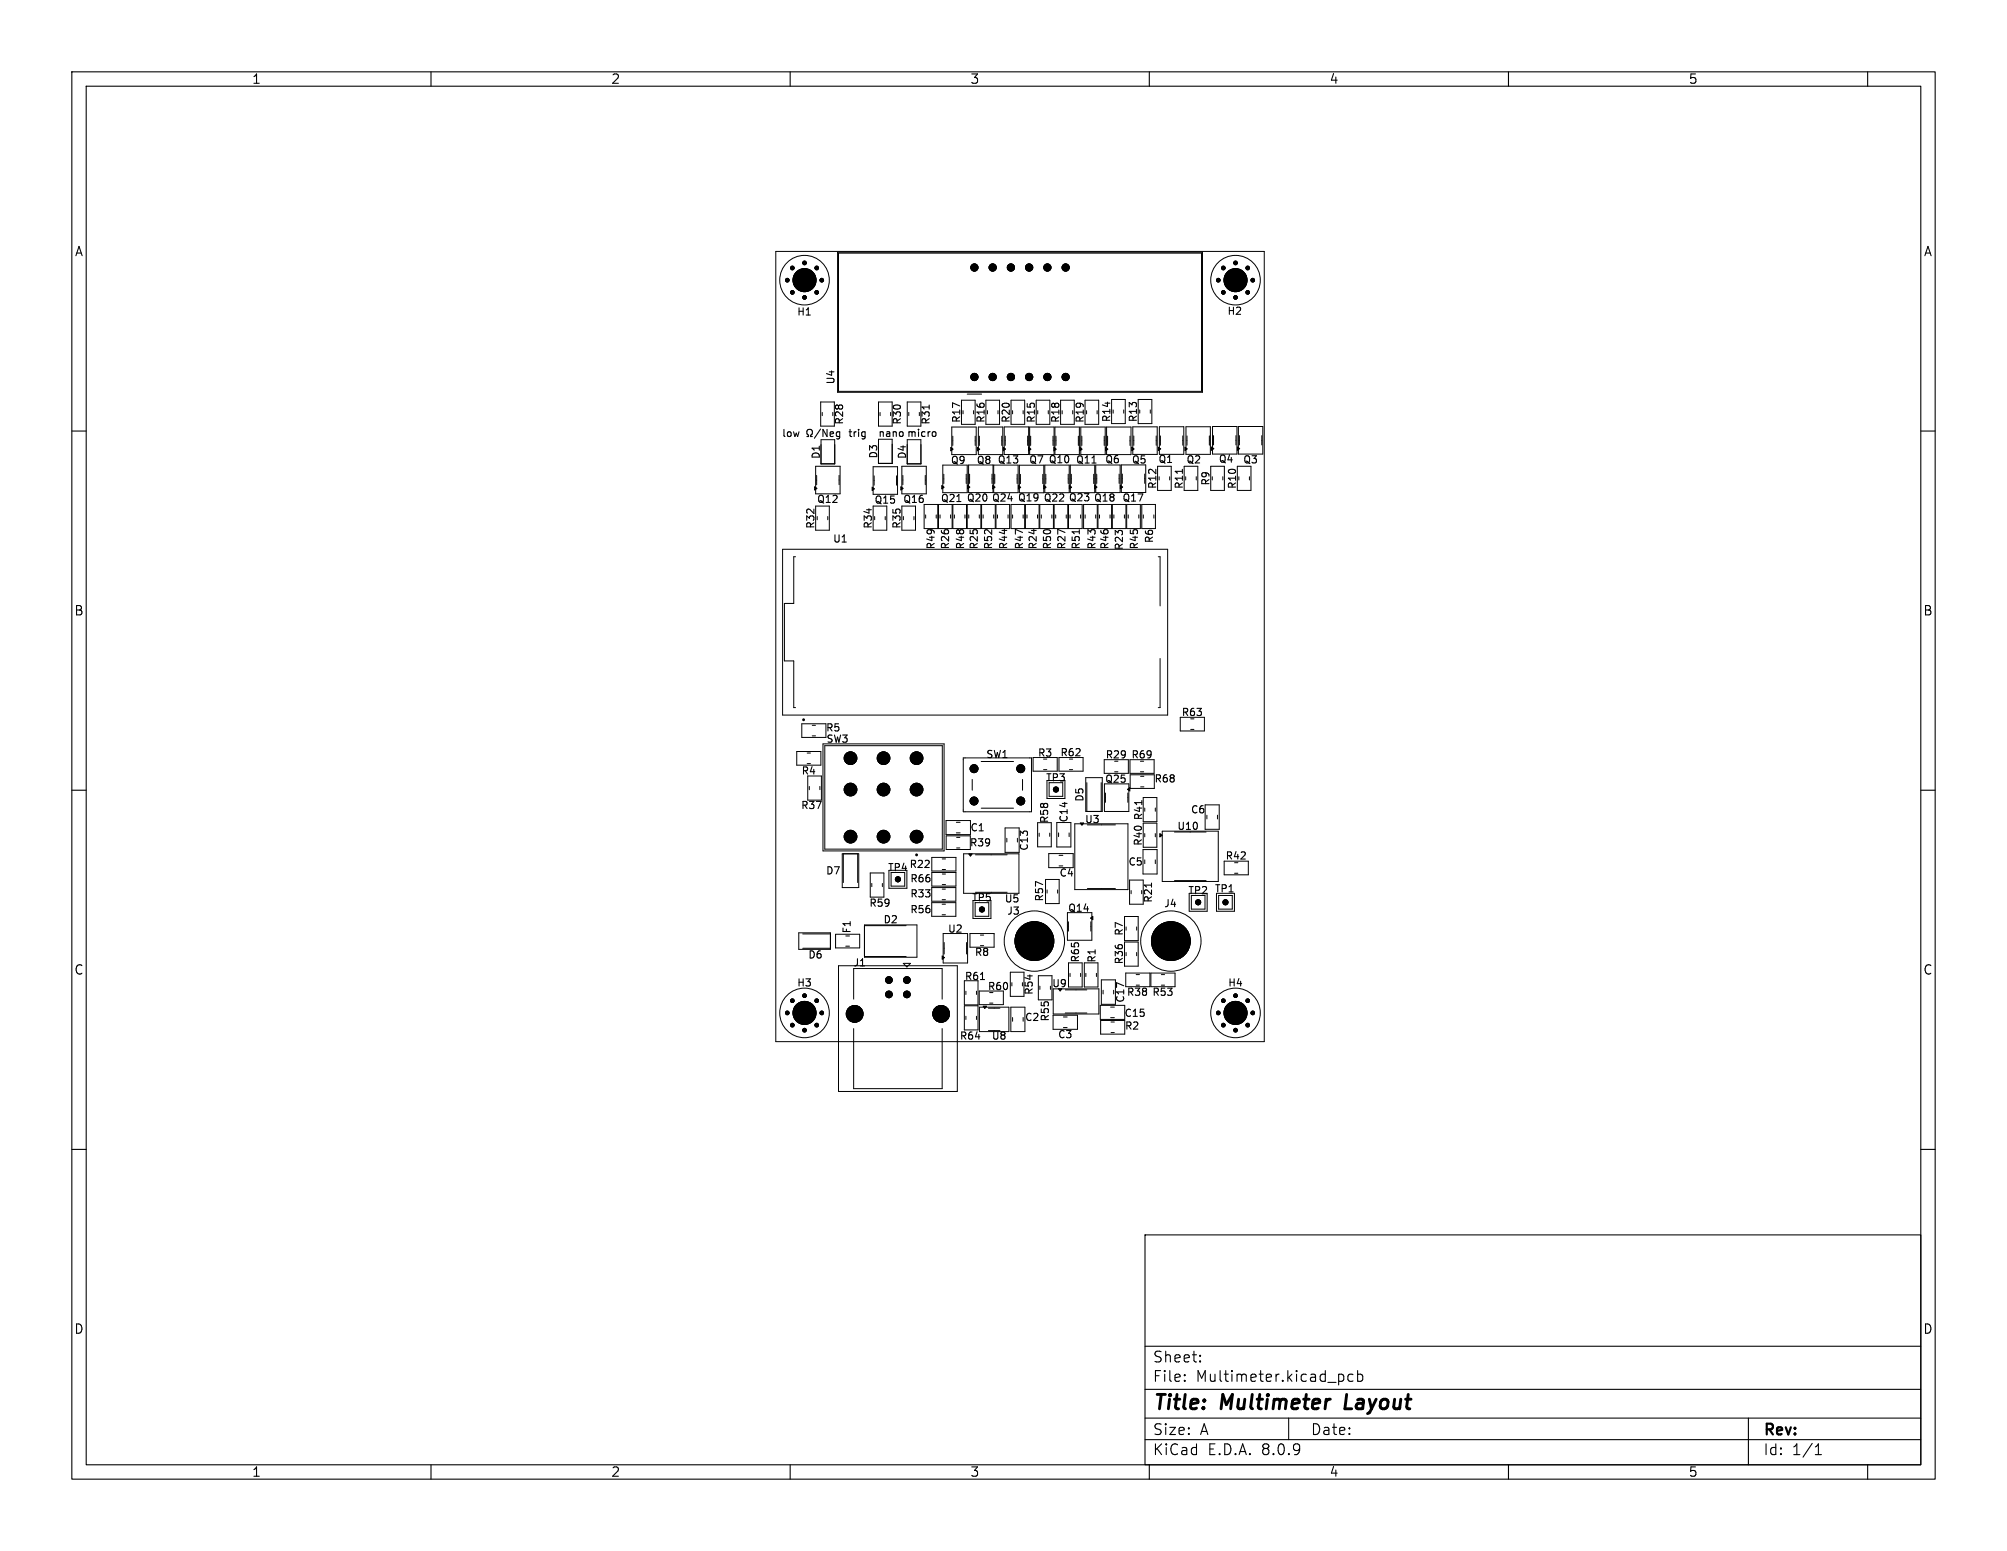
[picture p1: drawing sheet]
<svg xmlns="http://www.w3.org/2000/svg" width="279mm" height="216mm" viewBox="0 0 279 216" stroke-linecap="round" stroke-linejoin="round" font-family="sans-serif">
<defs><g id="words">
<g font-size="2.8">
<text x="160.4" y="196.8">Title:</text>
<text x="170.1" y="196.8">Multimeter</text>
<text x="188.1" y="196.8">Layout</text>
</g>
<g font-size="2.1">
<text x="160.4" y="189.9">Sheet:</text>
<text x="160.4" y="192.6">File:</text>
<text x="166.5" y="192.6">Multimeter.kicad_pcb</text>
<text x="160.4" y="202.8">KiCad</text>
<text x="160.4" y="200">Size:</text>
<text x="167" y="200">A</text>
<text x="168.1" y="202.8">E.D.A.</text>
<text x="175.7" y="202.8">8.0.9</text>
<text x="182.4" y="200">Date:</text>
<text x="245.4" y="200.2">Rev:</text>
<text x="245.4" y="202.8">Id:</text>
<text x="249.5" y="202.8">1/1</text>
</g>
<g font-size="1.8">
<text x="35" y="11.9">1</text>
<text x="85" y="11.9">2</text>
<text x="135" y="11.9">3</text>
<text x="185" y="11.9">4</text>
<text x="235" y="11.9">5</text>
<text x="10.3" y="35.9">A</text>
<text x="267.7" y="35.9">A</text>
<text x="10.3" y="85.9">B</text>
<text x="267.7" y="85.9">B</text>
<text x="10.3" y="135.9">C</text>
<text x="267.7" y="135.9">C</text>
<text x="10.3" y="185.9">D</text>
<text x="267.7" y="185.9">D</text>
<text x="35" y="205.8">1</text>
<text x="85" y="205.8">2</text>
<text x="135" y="205.8">3</text>
<text x="185" y="205.8">4</text>
<text x="235" y="205.8">5</text>
</g>
<g font-size="1.4">
<text x="110.9" y="44.1">H1</text>
<text x="170.8" y="44">H2</text>
<text x="116.4" y="53.6" transform="rotate(-90 116.4 53.6)">U4</text>
<text x="117.6" y="59.2" transform="rotate(-90 117.6 59.2)">R28</text>
<text x="125.6" y="59.2" transform="rotate(-90 125.6 59.2)">R30</text>
<text x="129.6" y="59.2" transform="rotate(-90 129.6 59.2)">R31</text>
<text x="133.9" y="59" transform="rotate(-90 133.9 59)">R17</text>
<text x="137.3" y="59" transform="rotate(-90 137.3 59)">R16</text>
<text x="140.8" y="59" transform="rotate(-90 140.8 59)">R20</text>
<text x="144.3" y="59" transform="rotate(-90 144.3 59)">R15</text>
<text x="147.7" y="59" transform="rotate(-90 147.7 59)">R18</text>
<text x="151.1" y="59" transform="rotate(-90 151.1 59)">R19</text>
<text x="154.8" y="58.9" transform="rotate(-90 154.8 58.9)">R14</text>
<text x="158.5" y="58.9" transform="rotate(-90 158.5 58.9)">R13</text>
<text x="108.8" y="60.9">low</text>
<text x="114.3" y="64" transform="rotate(-90 114.3 64)">D1</text>
<text x="118" y="60.9">trig</text>
<text x="122.2" y="60.9">nano micro</text>
<text x="122.3" y="63.9" transform="rotate(-90 122.3 63.9)">D3</text>
<text x="126.3" y="64" transform="rotate(-90 126.3 64)">D4</text>
<text x="132.3" y="64.8">Q9</text>
<text x="135.9" y="64.8">Q8</text>
<text x="138.8" y="64.7">Q13</text>
<text x="143.2" y="64.7">Q7 Q10</text>
<text x="149.7" y="64.7">Q11</text>
<text x="153.8" y="64.7">Q6</text>
<text x="157.5" y="64.7">Q5</text>
<text x="161.2" y="64.7">Q1</text>
<text x="165.1" y="64.7">Q2</text>
<text x="169.6" y="64.6">Q4</text>
<text x="173" y="64.7">Q3</text>
<text x="113.6" y="70.2">Q12</text>
<text x="121.6" y="70.3">Q15</text>
<text x="125.6" y="70.2">Q16</text>
<text x="130.9" y="70.1">Q21</text>
<text x="134.5" y="70">Q20 Q24</text>
<text x="141.6" y="70">Q19 Q22 Q23 Q18</text>
<text x="156.2" y="70">Q17</text>
<text x="161.2" y="68.2" transform="rotate(-90 161.2 68.2)">R12</text>
<text x="164.9" y="68.2" transform="rotate(-90 164.9 68.2)">R11</text>
<text x="168.6" y="67.7" transform="rotate(-90 168.6 67.7)">R9</text>
<text x="172.3" y="68.2" transform="rotate(-90 172.3 68.2)">R10</text>
<text x="113.6" y="73.7" transform="rotate(-90 113.6 73.7)">R32</text>
<text x="115.9" y="75.7">U1</text>
<text x="121.6" y="73.7" transform="rotate(-90 121.6 73.7)">R34</text>
<text x="125.6" y="73.7" transform="rotate(-90 125.6 73.7)">R35</text>
<text x="130.3" y="76.6" transform="rotate(-90 130.3 76.6)">R49</text>
<text x="132.3" y="76.6" transform="rotate(-90 132.3 76.6)">R26</text>
<text x="134.4" y="76.6" transform="rotate(-90 134.4 76.6)">R48</text>
<text x="136.3" y="76.6" transform="rotate(-90 136.3 76.6)">R25</text>
<text x="138.3" y="76.6" transform="rotate(-90 138.3 76.6)">R52</text>
<text x="140.4" y="76.6" transform="rotate(-90 140.4 76.6)">R44</text>
<text x="142.6" y="76.6" transform="rotate(-90 142.6 76.6)">R47</text>
<text x="144.5" y="76.6" transform="rotate(-90 144.5 76.6)">R24</text>
<text x="146.5" y="76.6" transform="rotate(-90 146.5 76.6)">R50</text>
<text x="148.5" y="76.6" transform="rotate(-90 148.5 76.6)">R27</text>
<text x="150.5" y="76.6" transform="rotate(-90 150.5 76.6)">R51</text>
<text x="152.7" y="76.6" transform="rotate(-90 152.7 76.6)">R43</text>
<text x="154.5" y="76.6" transform="rotate(-90 154.5 76.6)">R46</text>
<text x="156.5" y="76.7" transform="rotate(-90 156.5 76.7)">R23</text>
<text x="158.6" y="76.6" transform="rotate(-90 158.6 76.6)">R45</text>
<text x="160.7" y="75.7" transform="rotate(-90 160.7 75.7)">R6</text>
<text x="164.4" y="99.9">R63</text>
<text x="114.9" y="102">R5</text>
<text x="114.9" y="103.6">SW3</text>
<text x="137.2" y="105.7">SW1</text>
<text x="144.4" y="105.5">R3</text>
<text x="147.5" y="105.5">R62</text>
<text x="153.8" y="105.8">R29</text>
<text x="157.4" y="105.8">R69</text>
<text x="111.4" y="112.8">R37</text>
<text x="111.5" y="108">R4</text>
<text x="145.5" y="109">TP3</text>
<text x="151" y="111.7" transform="rotate(-90 151 111.7)">D5</text>
<text x="153.7" y="109.2">Q25</text>
<text x="160.6" y="109.1">R68</text>
<text x="165.7" y="113.4">C6</text>
<text x="134.9" y="118">R39</text>
<text x="135" y="115.9">C1</text>
<text x="143.3" y="118.5" transform="rotate(-90 143.3 118.5)">C13</text>
<text x="146.1" y="114.7" transform="rotate(-90 146.1 114.7)">R58</text>
<text x="148.8" y="114.6" transform="rotate(-90 148.8 114.6)">C14</text>
<text x="150.9" y="114.8">U3</text>
<text x="159.2" y="117.8" transform="rotate(-90 159.2 117.8)">R40</text>
<text x="159.2" y="114.3" transform="rotate(-90 159.2 114.3)">R41</text>
<text x="163.8" y="115.7">U10</text>
<text x="170.5" y="119.9">R42</text>
<text x="114.9" y="121.9">D7</text>
<text x="123.5" y="121.5">TP4</text>
<text x="126.5" y="121">R22</text>
<text x="126.6" y="125.1">R33</text>
<text x="126.6" y="123">R66</text>
<text x="135.2" y="125.7">TP5</text>
<text x="139.8" y="125.8">U5</text>
<text x="145.4" y="125.6" transform="rotate(-90 145.4 125.6)">R57</text>
<text x="147.4" y="122.2">C4</text>
<text x="157" y="120.7">C5</text>
<text x="160.6" y="125.8" transform="rotate(-90 160.6 125.8)">R21</text>
<text x="165.3" y="124.7">TP2</text>
<text x="169" y="124.4">TP1</text>
<text x="118.6" y="130" transform="rotate(-90 118.6 130)">F1</text>
<text x="120.9" y="126.4">R59</text>
<text x="122.9" y="128.7">D2</text>
<text x="126.6" y="127.3">R56</text>
<text x="131.9" y="130">U2</text>
<text x="140.1" y="127.5">J3</text>
<text x="148.6" y="127.1">Q14</text>
<text x="156.5" y="130.4" transform="rotate(-90 156.5 130.4)">R7</text>
<text x="162" y="126.5">J4</text>
<text x="110.9" y="137.5">H3</text>
<text x="112.4" y="133.6">D6</text>
<text x="118.7" y="134.7">J1</text>
<text x="134.2" y="136.6">R61</text>
<text x="135.6" y="133.3">R8</text>
<text x="146.4" y="137.6">U9</text>
<text x="150.4" y="134.1" transform="rotate(-90 150.4 134.1)">R65</text>
<text x="152.7" y="134.1" transform="rotate(-90 152.7 134.1)">R1</text>
<text x="156.5" y="134.3" transform="rotate(-90 156.5 134.3)">R36</text>
<text x="170.9" y="137.5">H4</text>
<text x="137.4" y="138">R60</text>
<text x="142.6" y="142.3">C2</text>
<text x="144" y="138.6" transform="rotate(-90 144 138.6)">R54</text>
<text x="146.2" y="142.3" transform="rotate(-90 146.2 142.3)">R55</text>
<text x="156.4" y="141.7">C15</text>
<text x="156.5" y="143.5">R2</text>
<text x="156.7" y="139.7" transform="rotate(-90 156.7 139.7)">C17</text>
<text x="156.8" y="138.8">R38</text>
<text x="160.3" y="138.8">R53</text>
<text x="133.5" y="144.9">R64</text>
<text x="138" y="144.9">U8</text>
<text x="147.2" y="144.7">C3</text>
</g>
</g></defs>
<g fill="none" stroke="#000" stroke-width=".15">
<path d="M10 10h259.4v195.9h-259.4zM12 12h255.4v191.9h-255.4zM60 10v2M110 10v2M160 10v2M210 10v2M260 10v2M114.2 59.7l-.8 1.3M115.1 59.8v1l-.5-1v1M129.4 56.4v.5M10 60h2M112.3 60.8h.3v-.2a.43 .43 0 0 1-.2-.6 .43 .43 0 0 1 .5-.2 .46 .46 0 0 1 0 .8v.2h.2"/>
<path d="M115.6 60.4l.4-.1v-.1l-.3-.1-.1 .1v.5h.4M116.9 60.2l-.3-.1-.2 .2 .1 .4h.4M116.9 60.1v.8l-.2 .2h-.2M120.3 60.1l.1 .1M120.4 60.1v.8l-.1 .2M120.4 60.7l-.1 .1M130 60.1h.2l.1 .2v.4l-.3 .1M133.2 69.8h.6M150.3 73.7v.6M152 64.5h.6M164.6 65.3v.6M267.4 60h2"/>
<path d="M10 110h2M159 111.4v.6M267.4 110h2M136.5 136.4h.6M160.3 122.9v.6M10 160h2M159.4 171.9h108v32h-108zM267.4 160h2M159.4 197.4h108M159.4 193.4h108M159.4 187.4h108M164.9 192.1l.1 .1-.1 .1"/>
<path d="M164.9 192.1v.1v.1M164.9 191.4v.1M164.9 192.1v.2M164.9 191.4h.1l-.1 .1M167.1 189.4v.1v.1M167.1 189.4l-.1 .1 .1 .1M167.1 188.7v.1M167.1 189.4v.2M167.1 188.7h-.1l.1 .1M179.4 197.4v3M186.8 191.3l.3 .3v.4l-.3 .3M188.4 191.4l-.5-.1-.3 .3v.4l.2 .2 .1 .1 .5-.1"/>
<path d="M189 191.4l.4-.1 .3 .3v.4l-.1 .2-.2 .1-.4-.1M189 190.8v1.5M243.4 197.4v6.5M60 203.9v2M110 203.9v2M159.4 200.4h108M160 203.9v2M210 203.9v2M252.7 202.5h.9M252.7 201.4l.4-.4v1.5M260 203.9v2"/>
</g>
<path d="M187.5 194.1l-.3 2h1" fill="none" stroke="#000" stroke-width=".4"/>
<g fill="none" stroke="#000" stroke-width=".14">
<path d="M108 35h68v110h-68zM116.6 35.1h50.8v19.5h-50.8zM116.7 35.2h50.6v19.3h-50.6zM114.3 56h1.9v3.3h-1.9zM114.5 57.4v.5M115.9 57.4v.5M122.3 56h1.9v3.3h-1.9zM122.5 57.4v.5M124 57.4v.5M126.3 56h1.9v3.3h-1.9zM126.5 57.4v.5M128 57.4v.5"/>
<path d="M132.5 59.4h3.4v3.9h-3.4zM133.9 55.7h1.9v3.4h-1.9zM134.7 54.9h1.9M135.5 57.2v.4M136.2 59.4h3.4v3.9h-3.4zM137.2 55.7h1.9v3.4h-1.9zM138.9 57.2v.4M139.8 59.4h3.4v3.9h-3.4zM140.7 55.7h1.9v3.4h-1.9zM142.4 57.2v.4M143.3 59.4h3.4v3.9h-3.4zM144.3 55.7h1.9v3.4h-1.9z"/>
<path d="M145.9 57.2v.4M146.9 59.4h3.4v3.9h-3.4zM147.6 55.7h1.9v3.4h-1.9zM149.3 57.2v.4M150.5 59.4h3.4v3.9h-3.4zM151 55.7h1.9v3.4h-1.9zM152.7 57.2v.4M154 59.4h3.4v3.9h-3.4zM154.7 55.6h1.9v3.4h-1.9zM156.4 57.1v.4M157.7 59.4h3.4v3.9h-3.4zM158.4 55.6h1.9v3.4h-1.9z"/>
<path d="M160.1 57.1v.4M161.4 59.4h3.4v3.8h-3.4zM165.1 59.4h3.4v3.8h-3.4zM168.8 59.4h3.4v3.8h-3.4zM172.4 59.4h3.4v3.8h-3.4zM108.9 76.5h53.6v23h-53.6zM110.8 77.5h-.3v6.5h-1.3v8h1.3v6.5h.3M113.5 64.9h3.5v3.8h-3.5zM113.5 70.4v3.4h2v-3.4M113.7 66.2v1.3M114.3 61.2h1.9v3.4h-1.9zM115.2 71.9v.5"/>
<path d="M116.8 66.2v1.3M121.6 65h3.3v3.8h-3.3zM121.6 70.4v3.4h1.9v-3.4M121.7 66.2v1.3M122.3 61.1v3.4h1.9v-3.4M122.3 64.5h1.9M123.2 71.9v.5M124.8 66.2v1.3M125.5 64.9h3.4v3.8h-3.4zM125.5 70.4v3.4h1.9v-3.4M125.7 66.2v1.3M126.3 61.2v3.4h1.9v-3.4"/>
<path d="M127.2 71.9v.5M128.6 70.2h1.9v3.4h-1.9zM128.8 66.2v1.3M128.9 71.7v.4M130.3 71.7v.4M130.6 70.2v3.4h1.9v-3.4M130.9 71.7v.4M131.2 64.7h3.5v3.9h-3.5zM131.4 66v1.3M132.3 71.7v.4M132.6 60.7v1.3M132.6 70.2h1.9v3.4h-1.9z"/>
<path d="M132.9 71.7v.4M134.3 71.7v.4M134.5 66v1.3M134.7 70.2v3.4h1.9v-3.4M134.8 64.7h3.4v3.9h-3.4zM134.9 71.7v.4M135 66v1.3M135.8 60.7v1.3M136.3 71.7v.4M136.3 60.7v1.3M136.6 70.2v3.4h1.9v-3.4M136.9 71.7v.4"/>
<path d="M138.1 66v1.3M138.3 71.7v.4M138.3 64.7h3.4v3.9h-3.4zM138.5 66v1.3M138.6 70.2v3.4h1.9v-3.4M138.9 71.7v.4M139.5 60.7v1.3M139.9 60.7v1.3M140.3 71.7v.4M140.7 70.2h1.9v3.4h-1.9zM141 71.7v.4M141.6 66v1.3"/>
<path d="M141.9 64.8h3.4v3.8h-3.4zM142.1 66v1.3M142.4 71.7v.4M142.8 70.2v3.4h1.9v-3.4M143 71.7v.4M143.1 60.7v1.3M143.5 60.7v1.3M144.4 71.7v.4M144.7 70.2v3.4h1.9v-3.4M145 71.7v.4M145.2 66v1.3M145.5 64.7h3.4v3.9h-3.4z"/>
<path d="M145.6 66v1.3M146.4 71.7v.4M146.6 60.7v1.3M146.7 70.2v3.4h1.9v-3.4M147 71.7v.4M147 60.7v1.3M148.4 71.7v.4M148.7 66v1.3M148.7 70.2v3.4h1.9v-3.4M149 71.7v.4M149 64.7h3.4v3.9h-3.4zM149.1 66v1.3"/>
<path d="M150.1 60.7v1.3M150.4 71.7v.4M150.6 60.7v1.3M150.9 70.2v3.4h1.9v-3.4M151.1 71.7v.4M152.3 66v1.3M152.5 71.7v.4M152.5 64.7h3.4v3.9h-3.4zM152.7 66v1.3M152.8 70.2v3.4h1.9v-3.4M153.1 71.7v.4M153.7 60.7v1.3"/>
<path d="M154.2 60.7v1.3M154.5 71.7v.4M154.8 70.2h1.9v3.4h-1.9zM155.1 71.7v.4M155.8 66v1.3M156.1 64.7h3.4v3.9h-3.4zM156.2 66v1.3M156.5 71.7v.4M156.8 70.2v3.4h1.9v-3.4M157.1 71.7v.4M157.3 60.7v1.3M157.8 60.7v1.3"/>
<path d="M158.5 71.7v.4M158.9 70.2h2v3.4h-2zM159.2 71.7v.4M159.4 66v1.3M160.6 71.7v.4M161 60.7v1.3M161.1 64.9v3.4h1.9v-3.4M161.3 77.5h.2v6.8M161.5 60.7v1.3M162.8 66.4v.4M164.7 60.7v1.3M164.8 64.9v3.4h2v-3.4"/>
<path d="M165.2 60.7v1.3M166.5 66.4v.4M168.4 60.7v1.3M168.5 64.9h1.9v3.4h-1.9zM168.9 60.6v1.3M170.2 66.4v.4M172.1 60.6v1.3M172.2 64.9h1.9v3.4h-1.9zM172.5 60.6v1.3M173.9 66.4v.4M175.7 60.6v1.3M161.5 91.7v6.8h-.2"/>
<path d="M164.3 99.9h3.4v1.9h-3.4zM110.9 104.6h3.4v1.9h-3.4zM111.6 100.8h3.4v1.9h-3.4zM112.4 104.8h.4M112.4 106.3h.4M112.4 111.4v-3.4h1.9v3.4M112.7 109.5v.4M113.1 101h.4M113.1 102.4h.4M114.1 109.5v.4M114.6 103.5h16.8v15h-16.8zM114.8 103.8h16.4v14.4h-16.4z"/>
<path d="M117.2 118.9h2.3v4.6h-2.3zM117.4 118.8v4M119.4 118.8v4M129.7 119.3h3.4v1.9h-3.4zM131.2 119.6h.4M131.7 114.2h3.4v2h-3.4zM131.7 116.3h3.4v1.9h-3.4zM133.1 114.5h.6M133.1 115.9h.6M133.2 116.6h.4M133.2 118h.4M134.1 105.5h9.5v7.5h-9.5z"/>
<path d="M134.1 118.9h7.7v5.4h-7.7zM135.3 108.5v1.5M135.8 119h4.4M136.6 112.5h4.5M136.6 106h4.5M139.9 115.3h2v3.3h-2zM140.2 116.7v.5M141.6 116.7v.5M142.3 108.5v1.5M143.8 105.4h3.4v2h-3.4zM144.4 114.5h1.9v3.4h-1.9zM144.7 116v.4"/>
<path d="M145.3 107.1h.4M145.7 108.7h2.5v2.5h-2.5zM146 118.8h3.4v2h-3.4zM146 108.9v1.9h1.9v-1.9M146.1 116v.4M147.1 114.5h2v3.4h-2zM147.4 115.9v.6M147.4 105.4h3.4v2h-3.4zM147.4 119.1h.6M148.8 115.9v.6M148.9 107.1h.4M149.6 114.7h7.4v9.1h-7.4z"/>
<path d="M151.1 108.2h2.3v4.8h-2.3zM151.3 108.9v4.1h2v-4.1M151.4 114.8h3.9M153.7 105.8h3.4v1.9h-3.4zM153.7 109.1h3.4v3.9h-3.4zM153.9 110.4v1.3M155.2 107.4h.4M157 110.4v1.3M157.3 105.8h3.4v1.9h-3.4zM157.3 107.8h3.4v1.9h-3.4zM158.8 107.4h.4M158.8 108.1h.4"/>
<path d="M158.8 109.5h.4M159.1 118.3h2v3.4h-2zM159.1 111h1.9v3.4h-1.9zM159.1 114.6h1.9v3.3h-1.9zM159.4 119.7v.5M160.8 112.5v.4M160.8 116v.5M160.8 119.7v.5M161.8 115.7h7.8v7h-7.8zM165.7 115.8h2.2M165.8 101.5h.4M167.8 112h1.9v3.4h-1.9z"/>
<path d="M168 113.5v.5M169.5 113.5v.5M170.4 119.9h3.4v1.9h-3.4zM111.2 129.9h4.4v2.3h-4.4zM111.7 130h3.9M111.7 132h3.9M116.3 130.1h3.4v1.9h-3.4zM116.7 134.4h16.6v17.5h-16.6zM117.7 131.7h.6M118.8 139.1v-4.3h12.4v4.3M120.3 128.9h5.9M120.3 133.2h5.9"/>
<path d="M120.4 128.8h7.2v4.5h-7.2zM121.2 121.5h1.9v3.4h-1.9zM121.4 123v.4M122.8 123v.4M123.7 121.2h2.5v2.4h-2.5zM124 121.5v1.9h1.9v-1.9M125.8 134.1h.9l-.5 .5zM129.7 125.7h3.4v1.9h-3.4zM129.7 123.5h3.4v2h-3.4zM129.7 121.5h3.4v1.9h-3.4zM131.2 125.9h.4M131.2 127.3h.4"/>
<path d="M131.2 123.8h.4M131.2 125.2h.4M131.2 121h.4M131.2 121.7h.4M131.2 123.1h.4M131.3 130h3.4v4h-3.4zM131.4 131.2v1.6M134.3 136.5v3.4h1.9v-3.4M134.5 138v.4M134.6 131.2v1.6M135 130h3.4v1.9h-3.4zM135.5 125.4h2.4v2.4h-2.4z"/>
<path d="M135.8 125.7v1.9h1.8v-1.9M135.9 138v.4M136.3 138h3.4v1.9h-3.4zM136.5 130.2h.4M136.5 131.6h.4M137.8 139.6h.4M138 124.2h2.2M140.6 135.3h1.9v3.4h-1.9zM140.9 136.8v.4M142.3 136.8v.4M144.5 135.8h1.9v3.4h-1.9zM144.8 137.3v.4"/>
<path d="M145.5 122.4h1.9v3.4h-1.9zM146.6 137.7h6.4v3.4h-6.4zM147.2 123.9v.4M147.4 120.5h.6M148.3 137.8h3M148.6 127h3.4v3.9h-3.4zM148.7 128.3v1.3M148.7 134h1.9v3.4h-1.9zM149 135.5v.4M150.4 135.5v.4M150.9 134h1.9v3.4h-1.9zM151.2 135.5v.4"/>
<path d="M151.4 123.7h3.9M151.9 128.3v1.3M152.6 135.5v.4M153.2 139.9h3.4v2h-3.4zM153.3 136.4h2v3.4h-2zM153.6 137.8v.6M155 137.8v.6M156.6 127.6h1.8v3.3h-1.8zM156.6 131.1h1.8v3.4h-1.8zM156.7 135.5h3.4v1.9h-3.4zM157.2 122.5h1.9v3.4h-1.9zM157.5 124v.4"/>
<path d="M158.2 135.7h.4M158.2 137.1h.4M158.2 129v.5M158.2 132.6v.4M158.9 124v.4M160.2 135.5h3.4v1.9h-3.4zM161.7 135.7h.4M161.7 137.1h.4M163.5 122.6h4.4M165.5 124.3h2.5v2.6h-2.5zM165.9 124.7v1.9h1.8v-1.9M169.3 124.3h2.5v2.6h-2.5z"/>
<path d="M169.6 124.7v1.9h1.9v-1.9M171.9 121.6h.4M118.8 143.2v8.3h12.4v-8.3M134.3 140h1.9v3.4h-1.9zM134.5 141.5v.4M135.9 141.5v.4M136.3 140.2h4.2v3.4h-4.2zM137.6 140.3h1.6M140.7 140.2h2v3.4h-2zM141 141.6v.6M146.6 141.3h3.4v2h-3.4zM148 141.6h.6"/>
<path d="M148 143h.6M148.3 141h3M154.6 140.2h.5M154.6 141.7h.5M154.7 142.3h.4M154.7 143.7h.4M156.6 142.1h-3.4v1.9h3.4"/>
<circle cx="112" cy="39" r="3.4"/>
<circle cx="172" cy="39" r="3.4"/>
<circle cx="144" cy="131" r="4.2"/>
<circle cx="163" cy="131" r="4.2"/>
<circle cx="112" cy="141" r="3.5"/>
<circle cx="172" cy="141" r="3.4"/>
</g>
<g fill="#000" stroke="#000" stroke-width=".14">
<path d="M113.4 67.7l.3 .3-.3 .2zM121.4 67.8l.3 .3-.3 .2zM125.4 67.7l.3 .3-.3 .2zM131.1 67.6l.3 .2-.3 .3zM132.4 62.3l.3 .2-.3 .3zM134.7 67.6l.3 .2-.3 .3zM136.1 62.3l.3 .2-.3 .3zM138.2 67.6l.3 .2-.3 .3zM139.7 62.3l.3 .2-.3 .3zM141.8 67.6l.3 .2-.3 .3zM143.2 62.3l.3 .2-.3 .3zM145.3 67.6l.3 .2-.3 .3z"/>
<path d="M146.7 62.3l.4 .2-.4 .3zM148.9 67.6l.3 .2-.3 .3zM150.3 62.3l.4 .2-.4 .3zM152.4 67.6l.3 .2-.3 .3zM153.9 62.3l.3 .2-.3 .3zM156 67.6l.3 .2-.3 .2zM157.6 62.3l.3 .2-.3 .2zM161.3 62.2l.3 .3-.3 .2zM165 62.2l.3 .3-.3 .2zM168.7 62.2l.3 .3-.3 .2zM172.3 62.2l.3 .3-.3 .2zM134.9 118.9h.4l-.2 .3z"/>
<path d="M150.4 114.6h.5l-.3 .3zM157 109.9l.3-.3v.5zM161.5 116l.3 .3-.3 .2zM131.2 133.1l.3 .2-.3 .2zM151.8 127.8l.3-.2v.4zM136.9 140.1h.4l-.2 .3z"/>
<circle cx="109.6" cy="39" r=".25"/>
<circle cx="110.3" cy="37.3" r=".25"/>
<circle cx="112" cy="39" r="1.6"/>
<circle cx="112" cy="36.6" r=".25"/>
<circle cx="113.7" cy="37.3" r=".25"/>
<circle cx="114.4" cy="39" r=".25"/>
<circle cx="135.7" cy="37.2" r=".5"/>
<circle cx="138.2" cy="37.2" r=".5"/>
<circle cx="140.7" cy="37.2" r=".5"/>
<circle cx="143.3" cy="37.2" r=".5"/>
<circle cx="145.8" cy="37.2" r=".5"/>
<circle cx="148.4" cy="37.2" r=".5"/>
<circle cx="169.6" cy="39" r=".25"/>
<circle cx="170.3" cy="37.3" r=".25"/>
<circle cx="172" cy="39" r="1.6"/>
<circle cx="172" cy="36.6" r=".25"/>
<circle cx="173.7" cy="37.3" r=".25"/>
<circle cx="174.4" cy="39" r=".25"/>
<circle cx="110.3" cy="40.7" r=".25"/>
<circle cx="112" cy="41.4" r=".25"/>
<circle cx="113.7" cy="40.7" r=".25"/>
<circle cx="135.7" cy="52.5" r=".5"/>
<circle cx="138.2" cy="52.5" r=".5"/>
<circle cx="140.7" cy="52.5" r=".5"/>
<circle cx="143.3" cy="52.5" r=".5"/>
<circle cx="145.8" cy="52.5" r=".5"/>
<circle cx="148.4" cy="52.5" r=".5"/>
<circle cx="170.3" cy="40.7" r=".25"/>
<circle cx="172" cy="41.4" r=".25"/>
<circle cx="173.7" cy="40.7" r=".25"/>
<circle cx="118.4" cy="105.5" r=".88"/>
<circle cx="118.4" cy="109.9" r=".88"/>
<circle cx="118.4" cy="116.5" r=".88"/>
<circle cx="123" cy="109.9" r=".88"/>
<circle cx="123" cy="116.5" r=".88"/>
<circle cx="123" cy="105.5" r=".88"/>
<circle cx="127.6" cy="105.5" r=".88"/>
<circle cx="127.6" cy="109.9" r=".88"/>
<circle cx="127.6" cy="116.5" r=".88"/>
<circle cx="135.6" cy="111.5" r=".55"/>
<circle cx="135.6" cy="107" r=".55"/>
<circle cx="142.1" cy="111.5" r=".55"/>
<circle cx="142.1" cy="107" r=".55"/>
<circle cx="147" cy="109.9" r=".35"/>
<circle cx="110.3" cy="139.3" r=".25"/>
<circle cx="112" cy="138.6" r=".25"/>
<circle cx="113.7" cy="139.3" r=".25"/>
<circle cx="123.8" cy="138.4" r=".46"/>
<circle cx="123.8" cy="136.4" r=".46"/>
<circle cx="125" cy="122.4" r=".35"/>
<circle cx="126.2" cy="138.4" r=".46"/>
<circle cx="126.2" cy="136.4" r=".46"/>
<circle cx="136.7" cy="126.6" r=".35"/>
<circle cx="144" cy="131" r="2.7"/>
<circle cx="163" cy="131" r="2.7"/>
<circle cx="166.8" cy="125.6" r=".35"/>
<circle cx="170.3" cy="139.3" r=".25"/>
<circle cx="170.6" cy="125.6" r=".35"/>
<circle cx="172" cy="138.6" r=".25"/>
<circle cx="173.7" cy="139.3" r=".25"/>
<circle cx="109.6" cy="141" r=".25"/>
<circle cx="110.3" cy="142.7" r=".25"/>
<circle cx="112" cy="141" r="1.6"/>
<circle cx="112" cy="143.4" r=".25"/>
<circle cx="113.7" cy="142.7" r=".25"/>
<circle cx="114.4" cy="141" r=".25"/>
<circle cx="119" cy="141.1" r="1.16"/>
<circle cx="131" cy="141.1" r="1.17"/>
<circle cx="169.6" cy="141" r=".25"/>
<circle cx="170.3" cy="142.7" r=".25"/>
<circle cx="172" cy="141" r="1.6"/>
<circle cx="172" cy="143.4" r=".25"/>
<circle cx="173.7" cy="142.7" r=".25"/>
<circle cx="174.4" cy="141" r=".25"/>
</g>
<g fill="none" stroke="#000" stroke-width=".2">
<circle cx="111.9" cy="100.2" r=".1"/>
<circle cx="127.6" cy="119" r=".1"/>
</g>
<use href="#words"/>
</svg>
